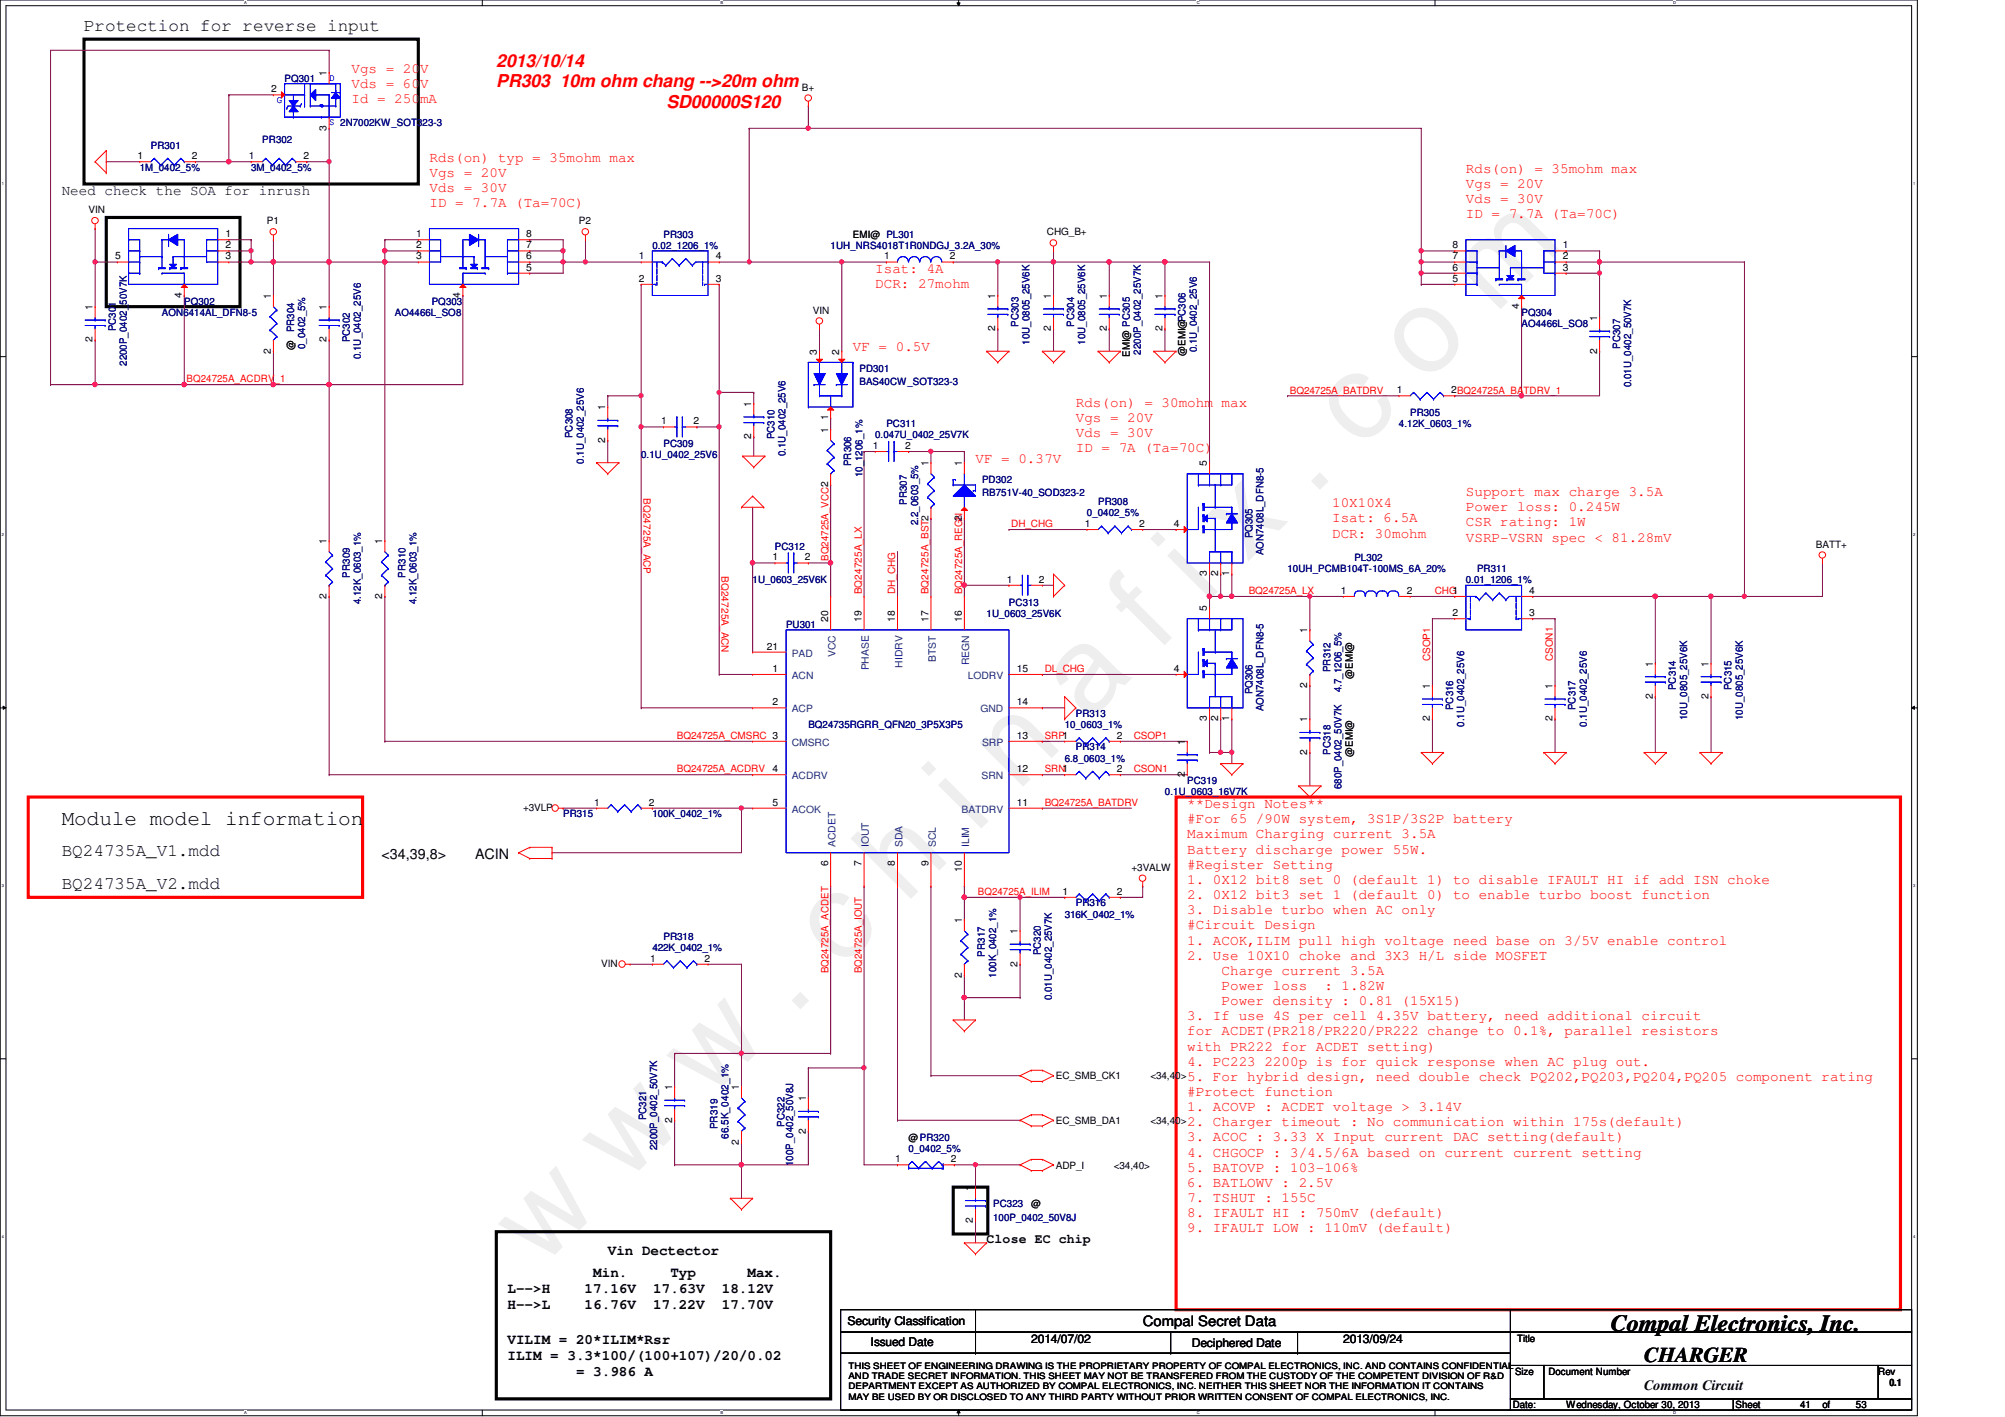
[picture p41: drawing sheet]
<svg xmlns="http://www.w3.org/2000/svg" width="297mm" height="210mm" viewBox="0 0 297 210" stroke-linecap="round" stroke-linejoin="round" font-family="sans-serif">
<defs><g id="words">
<text font-size="17.6" fill="#f0f" x="80.1" y="188" transform="rotate(-45 80.1 188)">w w w . c h i n a f i x . c o m</text>
<text font-size="3.4" x="238.6" y="197.1">Compal Electronics, Inc.</text>
<g font-size="3.1">
<text x="9.1" y="122.2">Module model information</text>
<text x="243.6" y="201.8">CHARGER</text>
</g>
<g font-size="2.6">
<text x="12.4" y="4.6">Protection for reverse input</text>
<text x="9.1" y="126.8">BQ24735A_V1.mdd</text>
<text x="9.1" y="131.7">BQ24735A_V2.mdd</text>
</g>
<g font-size="2.6" fill="#f00">
<text x="73.5" y="9.9">2013/10/14</text>
<text x="73.5" y="13">PR303 10m ohm chang --&gt;20m ohm</text>
<text x="98.7" y="16">SD00000S120</text>
</g>
<g font-size="2.1" fill="#f00">
<text x="52.1" y="10.8">Vgs = 20V</text>
<text x="52.1" y="13">Vds = 60V</text>
<text x="52.1" y="15.2">Id = 250mA</text>
<text x="63.6" y="24">Rds(on) typ = 35mohm max</text>
<text x="63.6" y="26.2">Vgs = 20V</text>
<text x="63.6" y="28.4">Vds = 30V</text>
<text x="217.2" y="25.6">Rds(on) = 35mohm max</text>
<text x="217.2" y="27.9">Vgs = 20V</text>
<text x="63.6" y="30.7">ID = 7.7A (Ta=70C)</text>
<text x="217.2" y="30.1">Vds = 30V</text>
<text x="217.2" y="32.3">ID = 7.7A (Ta=70C)</text>
<text x="129.7" y="40.5">Isat: 4A</text>
<text x="129.7" y="42.7">DCR: 27mohm</text>
<text x="126.4" y="52">VF = 0.5V</text>
<text x="159.4" y="60.3">Rds(on) = 30mohm max</text>
<text x="159.4" y="62.5">Vgs = 20V</text>
<text x="159.4" y="64.8">Vds = 30V</text>
<text x="144.5" y="68.5">VF = 0.37V</text>
<text x="159.4" y="67">ID = 7A (Ta=70C)</text>
<text x="197.4" y="75.1">10X10X4</text>
<text x="197.4" y="77.4">Isat: 6.5A</text>
<text x="217.2" y="73.5">Support max charge 3.5A</text>
<text x="217.2" y="75.7">Power loss: 0.245W</text>
<text x="217.2" y="78">CSR rating: 1W</text>
<text x="197.4" y="79.6">DCR: 30mohm</text>
<text x="217.2" y="80.2">VSRP-VSRN spec &lt; 81.28mV</text>
<text x="175.9" y="119.7">**Design Notes**</text>
<text x="175.9" y="122">#For 65 /90W system, 3S1P/3S2P battery</text>
<text x="175.9" y="124.2">Maximum Charging current 3.5A</text>
<text x="175.9" y="126.4">Battery discharge power 55W.</text>
<text x="175.9" y="128.7">#Register Setting</text>
<text x="175.9" y="130.9">1. 0X12 bit8 set 0 (default 1) to disable IFAULT HI if add ISN choke</text>
<text x="175.9" y="133.2">2. 0X12 bit3 set 1 (default 0) to enable turbo boost function</text>
<text x="175.9" y="135.4">3. Disable turbo when AC only</text>
<text x="175.9" y="137.7">#Circuit Design</text>
<text x="175.9" y="139.9">1. ACOK,ILIM pull high voltage need base on 3/5V enable control</text>
<text x="175.9" y="142.2">2. Use 10X10 choke and 3X3 H/L side MOSFET</text>
<text x="181" y="144.4">Charge current 3.5A</text>
<text x="181" y="146.6">Power loss</text>
<text x="181" y="148.9">Power density : 0.81 (15X15)</text>
<text x="196.2" y="146.6">: 1.82W</text>
<text x="175.9" y="151.1">3. If use 4S per cell 4.35V battery, need additional circuit</text>
<text x="175.9" y="153.4">for ACDET(PR218/PR220/PR222 change to 0.1%, parallel resistors</text>
<text x="175.9" y="155.6">with PR222 for ACDET setting)</text>
<text x="175.9" y="157.9">4. PC223 2200p is for quick response when AC plug out.</text>
<text x="175.9" y="160.1">5. For hybrid design, need double check PQ202,PQ203,PQ204,PQ205 component rating</text>
<text x="175.9" y="162.3">#Protect function</text>
<text x="175.9" y="164.6">1. ACOVP : ACDET voltage &gt; 3.14V</text>
<text x="175.9" y="166.8">2. Charger timeout : No communication within 175s(default)</text>
<text x="175.9" y="169.1">3. ACOC : 3.33 X Input current DAC setting(default)</text>
<text x="175.9" y="171.3">4. CHGOCP : 3/4.5/6A based on current current setting</text>
<text x="175.9" y="173.6">5. BATOVP : 103-106%</text>
<text x="175.9" y="175.8">6. BATLOWV : 2.5V</text>
<text x="175.9" y="178.1">7. TSHUT : 155C</text>
<text x="175.9" y="180.3">8. IFAULT HI : 750mV (default)</text>
<text x="175.9" y="182.5">9. IFAULT LOW : 110mV (default)</text>
</g>
<g font-size="2.1">
<text x="9.1" y="28.9">Need check the SOA for inrush</text>
<text x="56.5" y="127.3">&lt;34,39,8&gt;</text>
<text x="70.4" y="127.3">ACIN</text>
<text x="90" y="185.8">Vin Dectector</text>
<text x="75.2" y="191.5">L--&gt;H</text>
<text x="86.6" y="191.5">17.16V</text>
<text x="87.9" y="189.1">Min.</text>
<text x="96.8" y="191.5">17.63V</text>
<text x="99.3" y="189.1">Typ</text>
<text x="106.9" y="191.5">18.12V</text>
<text x="110.7" y="189.1">Max.</text>
<text x="75.2" y="193.9">H--&gt;L</text>
<text x="86.6" y="193.9">16.76V</text>
<text x="96.8" y="193.9">17.22V</text>
<text x="106.9" y="193.9">17.70V</text>
<text x="169.3" y="196.5">Compal Secret Data</text>
<text x="75.2" y="199.1">VILIM = 20*ILIM*Rsr</text>
<text x="75.2" y="201.4">ILIM = 3.3*100/(100+107)/20/0.02</text>
<text x="85.3" y="203.8">= 3.986 A</text>
<text x="243.6" y="205.9">Common Circuit</text>
</g>
<text font-size="1.9" x="146.2" y="184.1">Close EC chip</text>
<g font-size="1.8">
<text x="125.6" y="196.3">Security Classification</text>
<text x="129" y="199.4">Issued Date</text>
<text x="152.8" y="198.9">2014/07/02</text>
<text x="176.6" y="199.6">Deciphered Date</text>
<text x="199" y="198.9">2013/09/24</text>
</g>
<g font-size="1.5">
<text x="48.4" y="11.3" transform="rotate(-90 48.4 11.3)">1</text>
<text x="40.2" y="13.7">2</text>
<text x="118.8" y="13.4">B+</text>
<text x="20.4" y="23.6">1</text>
<text x="28.4" y="23.6">2</text>
<text x="36.9" y="23.6">1</text>
<text x="45" y="23.6">2</text>
<text x="48.4" y="19.3" transform="rotate(-90 48.4 19.3)">3</text>
<text x="13.1" y="31.6">VIN</text>
<text x="33.4" y="35.1">1</text>
<text x="39.5" y="33.2">P1</text>
<text x="61.6" y="35.1">1</text>
<text x="78" y="35.1">8</text>
<text x="85.8" y="33.2">P2</text>
<text x="126.4" y="35.2">EMI@ PL301</text>
<text x="155.1" y="34.9">CHG_B+</text>
<text x="17.1" y="38.4">5</text>
<text x="33.4" y="36.8">2</text>
<text x="33.4" y="38.4">3</text>
<text x="61.6" y="36.8">2</text>
<text x="61.6" y="38.4">3</text>
<text x="78" y="38.4">6</text>
<text x="78" y="40.1">5</text>
<text x="78" y="36.8">7</text>
<text x="94.7" y="38.4">1</text>
<text x="94.7" y="41.7">2</text>
<text x="106" y="41.7">3</text>
<text x="106" y="38.4">4</text>
<text x="131" y="38.4">1</text>
<text x="140.7" y="38.4">2</text>
<text x="215.2" y="40.1">6</text>
<text x="215.2" y="41.7">5</text>
<text x="215.2" y="38.4">7</text>
<text x="215.2" y="36.8">8</text>
<text x="231.5" y="36.8">1</text>
<text x="231.5" y="38.4">2</text>
<text x="231.5" y="40.1">3</text>
<text x="13.7" y="45.9" transform="rotate(-90 13.7 45.9)">1</text>
<text x="26.9" y="44.1" transform="rotate(-90 26.9 44.1)">4</text>
<text x="40.1" y="44.3" transform="rotate(-90 40.1 44.3)">1</text>
<text x="48.4" y="45.9" transform="rotate(-90 48.4 45.9)">1</text>
<text x="68.2" y="44.1" transform="rotate(-90 68.2 44.1)">4</text>
<text x="120.4" y="46.4">VIN</text>
<text x="147.4" y="44.3" transform="rotate(-90 147.4 44.3)">1</text>
<text x="155.7" y="44.3" transform="rotate(-90 155.7 44.3)">1</text>
<text x="164" y="44.3" transform="rotate(-90 164 44.3)">1</text>
<text x="172.2" y="44.3" transform="rotate(-90 172.2 44.3)">1</text>
<text x="225" y="45.8" transform="rotate(-90 225 45.8)">4</text>
<text x="236.6" y="47.6" transform="rotate(-90 236.6 47.6)">1</text>
<text x="13.7" y="50.7" transform="rotate(-90 13.7 50.7)">2</text>
<text x="40.1" y="52.4" transform="rotate(-90 40.1 52.4)">2</text>
<text x="43.6" y="51.9" transform="rotate(-90 43.6 51.9)">@</text>
<text x="48.4" y="50.7" transform="rotate(-90 48.4 50.7)">2</text>
<text x="121" y="52.5" transform="rotate(-90 121 52.5)">3</text>
<text x="124.3" y="52.5" transform="rotate(-90 124.3 52.5)">2</text>
<text x="147.4" y="49.1" transform="rotate(-90 147.4 49.1)">2</text>
<text x="155.7" y="49.1" transform="rotate(-90 155.7 49.1)">2</text>
<text x="164" y="49.1" transform="rotate(-90 164 49.1)">2</text>
<text x="167.4" y="52.9" transform="rotate(-90 167.4 52.9)">EMI@ PC305</text>
<text x="172.2" y="49.1" transform="rotate(-90 172.2 49.1)">2</text>
<text x="175.6" y="52.7" transform="rotate(-90 175.6 52.7)">@EMI@PC306</text>
<text x="236.6" y="52.4" transform="rotate(-90 236.6 52.4)">2</text>
<text x="206.9" y="58.3">1</text>
<text x="215" y="58.3">2BQ24725A_BATDRV_1</text>
<text x="89.7" y="65.6" transform="rotate(-90 89.7 65.6)">2</text>
<text x="89.7" y="60.8" transform="rotate(-90 89.7 60.8)">1</text>
<text x="98" y="62.9">1</text>
<text x="102.7" y="62.9">2</text>
<text x="111.3" y="65.1" transform="rotate(-90 111.3 65.1)">2</text>
<text x="111.3" y="60.3" transform="rotate(-90 111.3 60.3)">1</text>
<text x="122.7" y="64.1" transform="rotate(-90 122.7 64.1)">1</text>
<text x="122.7" y="62.3" transform="rotate(-90 122.7 62.3)">1</text>
<text x="129.3" y="66.5">1</text>
<text x="134.1" y="66.5">2</text>
<text x="137.5" y="69" transform="rotate(-90 137.5 69)">1</text>
<text x="142.5" y="69" transform="rotate(-90 142.5 69)">1</text>
<text x="178.8" y="69" transform="rotate(-90 178.8 69)">5</text>
<text x="142.5" y="77.1" transform="rotate(-90 142.5 77.1)">2</text>
<text x="48.4" y="80.6" transform="rotate(-90 48.4 80.6)">1</text>
<text x="56.6" y="80.6" transform="rotate(-90 56.6 80.6)">1</text>
<text x="114.5" y="83">1</text>
<text x="119.2" y="83">2</text>
<text x="160.7" y="78.1">1</text>
<text x="168.8" y="78.1">2</text>
<text x="173.9" y="78.1">4</text>
<text x="269" y="81.1">BATT+</text>
<text x="48.4" y="88.7" transform="rotate(-90 48.4 88.7)">2</text>
<text x="56.6" y="88.7" transform="rotate(-90 56.6 88.7)">2</text>
<text x="149.1" y="86.3">1</text>
<text x="153.9" y="86.3">2</text>
<text x="178.8" y="85.4" transform="rotate(-90 178.8 85.4)">3</text>
<text x="180.5" y="85.4" transform="rotate(-90 180.5 85.4)">2</text>
<text x="182.1" y="85.4" transform="rotate(-90 182.1 85.4)">1</text>
<text x="198.7" y="88">1</text>
<text x="208.4" y="88">2</text>
<text x="226.6" y="88">4</text>
<text x="122.7" y="92.2" transform="rotate(-90 122.7 92.2)">20</text>
<text x="127.6" y="92.2" transform="rotate(-90 127.6 92.2)">19</text>
<text x="132.6" y="92.2" transform="rotate(-90 132.6 92.2)">18</text>
<text x="137.5" y="92.2" transform="rotate(-90 137.5 92.2)">17</text>
<text x="142.5" y="92.2" transform="rotate(-90 142.5 92.2)">16</text>
<text x="178.8" y="90.5" transform="rotate(-90 178.8 90.5)">5</text>
<text x="193.7" y="93.8" transform="rotate(-90 193.7 93.8)">1</text>
<text x="215.2" y="91.3">2</text>
<text x="226.6" y="91.3">3</text>
<text x="113.6" y="96.2">21</text>
<text x="114.5" y="99.5">1</text>
<text x="150.6" y="99.5">15</text>
<text x="173.9" y="99.5">4</text>
<text x="193.7" y="101.9" transform="rotate(-90 193.7 101.9)">2</text>
<text x="200.4" y="100.6" transform="rotate(-90 200.4 100.6)">@EMI@</text>
<text x="244.9" y="98.8" transform="rotate(-90 244.9 98.8)">1</text>
<text x="253.1" y="98.8" transform="rotate(-90 253.1 98.8)">1</text>
<text x="114.5" y="104.5">2</text>
<text x="150.6" y="104.5">14</text>
<text x="178.8" y="106.8" transform="rotate(-90 178.8 106.8)">3</text>
<text x="180.5" y="106.8" transform="rotate(-90 180.5 106.8)">2</text>
<text x="182.1" y="106.8" transform="rotate(-90 182.1 106.8)">1</text>
<text x="193.7" y="107" transform="rotate(-90 193.7 107)">1</text>
<text x="211.8" y="106.8" transform="rotate(-90 211.8 106.8)">2</text>
<text x="211.8" y="102.1" transform="rotate(-90 211.8 102.1)">1</text>
<text x="230" y="106.8" transform="rotate(-90 230 106.8)">2</text>
<text x="230" y="102.1" transform="rotate(-90 230 102.1)">1</text>
<text x="244.9" y="103.5" transform="rotate(-90 244.9 103.5)">2</text>
<text x="253.1" y="103.5" transform="rotate(-90 253.1 103.5)">2</text>
<text x="150.6" y="109.4">13</text>
<text x="165.5" y="109.4">2</text>
<text x="175.5" y="110.3" transform="rotate(-90 175.5 110.3)">1</text>
<text x="193.7" y="111.8" transform="rotate(-90 193.7 111.8)">2</text>
<text x="200.4" y="112.1" transform="rotate(-90 200.4 112.1)">@EMI@</text>
<text x="88" y="119.3">1</text>
<text x="96.1" y="119.3">2</text>
<text x="114.5" y="114.4">4</text>
<text x="114.5" y="119.3">5</text>
<text x="150.6" y="119.3">11</text>
<text x="150.6" y="114.4">12</text>
<text x="165.5" y="114.4">2</text>
<text x="175.5" y="115.1" transform="rotate(-90 175.5 115.1)">2</text>
<text x="77.5" y="120.1">+3VLP</text>
<text x="122.7" y="128.3" transform="rotate(-90 122.7 128.3)">6</text>
<text x="127.6" y="128.3" transform="rotate(-90 127.6 128.3)">7</text>
<text x="132.6" y="128.3" transform="rotate(-90 132.6 128.3)">8</text>
<text x="137.5" y="128.3" transform="rotate(-90 137.5 128.3)">9</text>
<text x="142.5" y="129.2" transform="rotate(-90 142.5 129.2)">10</text>
<text x="167.6" y="129">+3VALW</text>
<text x="142.5" y="136.7" transform="rotate(-90 142.5 136.7)">1</text>
<text x="157.4" y="132.5">1</text>
<text x="165.5" y="132.5">2</text>
<text x="89.1" y="143.2">VIN</text>
<text x="96.3" y="142.5">1</text>
<text x="104.4" y="142.5">2</text>
<text x="150.7" y="143.2" transform="rotate(-90 150.7 143.2)">2</text>
<text x="150.7" y="138.4" transform="rotate(-90 150.7 138.4)">1</text>
<text x="142.5" y="144.8" transform="rotate(-90 142.5 144.8)">2</text>
<text x="99.6" y="161.5" transform="rotate(-90 99.6 161.5)">1</text>
<text x="109.5" y="161.5" transform="rotate(-90 109.5 161.5)">1</text>
<text x="156.4" y="159.9">EC_SMB_CK1</text>
<text x="170.4" y="159.9">&lt;34,40&gt;</text>
<text x="99.6" y="166.3" transform="rotate(-90 99.6 166.3)">2</text>
<text x="119.4" y="167.9" transform="rotate(-90 119.4 167.9)">2</text>
<text x="119.4" y="163.2" transform="rotate(-90 119.4 163.2)">1</text>
<text x="156.4" y="166.5">EC_SMB_DA1</text>
<text x="170.4" y="166.5">&lt;34,40&gt;</text>
<text x="109.5" y="169.6" transform="rotate(-90 109.5 169.6)">2</text>
<text x="132.6" y="172.2">1</text>
<text x="134.6" y="169">@PR320</text>
<text x="140.9" y="172.2">2</text>
<text x="156.4" y="173.1">ADP_I</text>
<text x="165" y="173.1">&lt;34,40&gt;</text>
<text x="144.1" y="176.4" transform="rotate(-90 144.1 176.4)">1</text>
<text x="152.8" y="178.9">@</text>
<text x="144.1" y="181.1" transform="rotate(-90 144.1 181.1)">2</text>
<text x="224.4" y="203.6">Size</text>
<text x="224.7" y="198.8">Title</text>
<text x="229.4" y="203.6">Document Number</text>
<text x="278.3" y="203.6">Rev</text>
<text x="224.1" y="208.6">Date:</text>
<text x="232" y="208.6">Wednesday, October 30, 2013</text>
<text x="257.1" y="208.6">Sheet</text>
<text x="266.7" y="208.6">41</text>
<text x="270" y="208.6">of</text>
<text x="275" y="208.6">53</text>
<text x="279.9" y="205.3">0.1</text>
</g>
<g font-size="1.5" fill="#00f">
<text x="48.8" y="12">D</text>
<text x="41" y="15.3">G</text>
<text x="48.8" y="18.6">S 2N7002KW_SOT323-3</text>
</g>
<g font-size="1.5" fill="#000080">
<text x="42.2" y="12.1">PQ301</text>
<text x="22.3" y="22">PR301</text>
<text x="38.9" y="21.2">PR302</text>
<text x="20.7" y="25.3">1M_0402_5%</text>
<text x="37.2" y="25.3">3M_0402_5%</text>
<text x="98.3" y="35.2">PR303</text>
<text x="96.6" y="36.9">0.02_1206_1%</text>
<text x="123.1" y="36.9">1UH_NRS4018T1R0NDGJ_3.2A_30%</text>
<text x="24" y="46.8">AON6414AL_DFN8-5</text>
<text x="27.3" y="45.1">PQ302</text>
<text x="58.5" y="46.8">AO4466L_SO8</text>
<text x="64" y="45.1">PQ303</text>
<text x="225.4" y="46.8">PQ304</text>
<text x="17.1" y="49.1" transform="rotate(-90 17.1 49.1)">PC301</text>
<text x="43.6" y="49.2" transform="rotate(-90 43.6 49.2)">PR304</text>
<text x="45.2" y="51.7" transform="rotate(-90 45.2 51.7)">0_0402_5%</text>
<text x="51.8" y="50.7" transform="rotate(-90 51.8 50.7)">PC302</text>
<text x="53.5" y="53.2" transform="rotate(-90 53.5 53.2)">0.1U_0402_25V6</text>
<text x="150.9" y="48.4" transform="rotate(-90 150.9 48.4)">PC303</text>
<text x="152.5" y="51.1" transform="rotate(-90 152.5 51.1)">10U_0805_25V6K</text>
<text x="159.1" y="48.4" transform="rotate(-90 159.1 48.4)">PC304</text>
<text x="160.8" y="51.1" transform="rotate(-90 160.8 51.1)">10U_0805_25V6K</text>
<text x="169" y="52.5" transform="rotate(-90 169 52.5)">2200P_0402_25V7K</text>
<text x="177.3" y="52.2" transform="rotate(-90 177.3 52.2)">0.1U_0402_25V6</text>
<text x="225.4" y="48.4">AO4466L_SO8</text>
<text x="240" y="51.7" transform="rotate(-90 240 51.7)">PC307</text>
<text x="18.8" y="54.2" transform="rotate(-90 18.8 54.2)">2200P_0402_50V7K</text>
<text x="127.3" y="55">PD301</text>
<text x="127.3" y="57">BAS40CW_SOT323-3</text>
<text x="241.7" y="57.3" transform="rotate(-90 241.7 57.3)">0.01U_0402_50V7K</text>
<text x="84.8" y="64.9" transform="rotate(-90 84.8 64.9)">PC308</text>
<text x="114.7" y="65.1" transform="rotate(-90 114.7 65.1)">PC310</text>
<text x="129.7" y="64.9">0.047U_0402_25V7K</text>
<text x="131.3" y="63.3">PC311</text>
<text x="207.3" y="63.3">4.12K_0603_1%</text>
<text x="208.9" y="61.6">PR305</text>
<text x="86.5" y="68.7" transform="rotate(-90 86.5 68.7)">0.1U_0402_25V6</text>
<text x="95" y="67.9">0.1U_0402_25V6</text>
<text x="98.3" y="66.3">PC309</text>
<text x="116.4" y="67.6" transform="rotate(-90 116.4 67.6)">0.1U_0402_25V6</text>
<text x="126.1" y="69" transform="rotate(-90 126.1 69)">PR306</text>
<text x="127.8" y="70.7" transform="rotate(-90 127.8 70.7)">10_1206_1%</text>
<text x="145.5" y="71.5">PD302</text>
<text x="134.4" y="74.8" transform="rotate(-90 134.4 74.8)">PR307</text>
<text x="136" y="77.8" transform="rotate(-90 136 77.8)">2.2_0603_5%</text>
<text x="145.5" y="73.5">RB751V-40_SOD323-2</text>
<text x="161" y="76.5">0_0402_5%</text>
<text x="162.7" y="74.8">PR308</text>
<text x="114.8" y="81.4">PC312</text>
<text x="185.5" y="79.8" transform="rotate(-90 185.5 79.8)">PQ305</text>
<text x="187.2" y="82.3" transform="rotate(-90 187.2 82.3)">AON7408L_DFN8-5</text>
<text x="200.7" y="83.1">PL302</text>
<text x="51.8" y="85.6" transform="rotate(-90 51.8 85.6)">PR309</text>
<text x="53.5" y="89.5" transform="rotate(-90 53.5 89.5)">4.12K_0603_1%</text>
<text x="60.1" y="85.6" transform="rotate(-90 60.1 85.6)">PR310</text>
<text x="61.7" y="89.5" transform="rotate(-90 61.7 89.5)">4.12K_0603_1%</text>
<text x="111.5" y="86.4">1U_0603_25V6K</text>
<text x="149.5" y="89.7">PC313</text>
<text x="190.8" y="84.8">10UH_PCMB104T-100MS_6A_20%</text>
<text x="217.2" y="86.4">0.01_1206_1%</text>
<text x="218.8" y="84.8">PR311</text>
<text x="116.5" y="93">PU301</text>
<text x="146.2" y="91.4">1U_0603_25V6K</text>
<text x="197.1" y="99.6" transform="rotate(-90 197.1 99.6)">PR312</text>
<text x="119.8" y="107.9">BQ24735RGRR_QFN20_3P5X3P5</text>
<text x="157.7" y="107.9">10_0603_1%</text>
<text x="159.4" y="106.2">PR313</text>
<text x="185.5" y="102.9" transform="rotate(-90 185.5 102.9)">PQ306</text>
<text x="187.2" y="105.4" transform="rotate(-90 187.2 105.4)">AON7408L_DFN8-5</text>
<text x="198.8" y="102.5" transform="rotate(-90 198.8 102.5)">4.7_1206_5%</text>
<text x="215.3" y="105.2" transform="rotate(-90 215.3 105.2)">PC316</text>
<text x="216.9" y="107.7" transform="rotate(-90 216.9 107.7)">0.1U_0402_25V6</text>
<text x="233.4" y="105.2" transform="rotate(-90 233.4 105.2)">PC317</text>
<text x="235.1" y="107.7" transform="rotate(-90 235.1 107.7)">0.1U_0402_25V6</text>
<text x="248.3" y="102.2" transform="rotate(-90 248.3 102.2)">PC314</text>
<text x="249.9" y="106.7" transform="rotate(-90 249.9 106.7)">10U_0805_25V6K</text>
<text x="256.5" y="102.2" transform="rotate(-90 256.5 102.2)">PC315</text>
<text x="258.2" y="106.7" transform="rotate(-90 258.2 106.7)">10U_0805_25V6K</text>
<text x="157.7" y="112.8">6.8_0603_1%</text>
<text x="159.4" y="111.2">PR314</text>
<text x="197.1" y="111.8" transform="rotate(-90 197.1 111.8)">PC318</text>
<text x="172.6" y="117.8">0.1U_0603_16V7K</text>
<text x="175.9" y="116.1">PC319</text>
<text x="198.8" y="116.9" transform="rotate(-90 198.8 116.9)">680P_0402_50V7K</text>
<text x="83.4" y="121.1">PR315</text>
<text x="96.6" y="121.1">100K_0402_1%</text>
<text x="157.7" y="135.9">316K_0402_1%</text>
<text x="159.4" y="134.3">PR316</text>
<text x="96.6" y="140.9">422K_0402_1%</text>
<text x="98.3" y="139.2">PR318</text>
<text x="145.9" y="141.7" transform="rotate(-90 145.9 141.7)">PR317</text>
<text x="154.2" y="141.5" transform="rotate(-90 154.2 141.5)">PC320</text>
<text x="147.6" y="144.8" transform="rotate(-90 147.6 144.8)">100K_0402_1%</text>
<text x="155.8" y="148.1" transform="rotate(-90 155.8 148.1)">0.01U_0402_25V7K</text>
<text x="95.7" y="165.9" transform="rotate(-90 95.7 165.9)">PC321</text>
<text x="106.3" y="167.3" transform="rotate(-90 106.3 167.3)">PR319</text>
<text x="116.2" y="166.9" transform="rotate(-90 116.2 166.9)">PC322</text>
<text x="97.4" y="170.4" transform="rotate(-90 97.4 170.4)">2200P_0402_50V7K</text>
<text x="107.9" y="168.7" transform="rotate(-90 107.9 168.7)">66.5K_0402_1%</text>
<text x="117.5" y="172.7" transform="rotate(-90 117.5 172.7)">100P_0402_50V8J</text>
<text x="134.6" y="170.6">0_0402_5%</text>
<text x="147.1" y="178.9">PC323</text>
<text x="147.1" y="180.8">100P_0402_50V8J</text>
</g>
<g font-size="1.5" fill="#f00">
<text x="27.6" y="56.6">BQ24725A_ACDRV_1</text>
<text x="191.1" y="58.3">BQ24725A_BATDRV</text>
<text x="95.3" y="73.8" transform="rotate(90 95.3 73.8)">BQ24725A_ACP</text>
<text x="122.7" y="83.1" transform="rotate(-90 122.7 83.1)">BQ24725A_VCC2</text>
<text x="149.8" y="78.1">DH_CHG</text>
<text x="106.9" y="85.4" transform="rotate(90 106.9 85.4)">BQ24725A_ACN</text>
<text x="127.7" y="88" transform="rotate(-90 127.7 88)">BQ24725A_LX</text>
<text x="132.6" y="88" transform="rotate(-90 132.6 88)">DH_CHG</text>
<text x="137.6" y="88" transform="rotate(-90 137.6 88)">BQ24725A_BST2</text>
<text x="142.5" y="88" transform="rotate(-90 142.5 88)">BQ24725A_REGN</text>
<text x="185" y="88">BQ24725A_LX</text>
<text x="212.6" y="88">CHG1</text>
<text x="154.8" y="99.6">DL_CHG</text>
<text x="211.9" y="97.9" transform="rotate(-90 211.9 97.9)">CSOP1</text>
<text x="230" y="97.9" transform="rotate(-90 230 97.9)">CSON1</text>
<text x="100.3" y="109.5">BQ24725A_CMSRC 3</text>
<text x="154.8" y="109.5">SRP1</text>
<text x="168" y="109.5">CSOP1</text>
<text x="100.3" y="114.4">BQ24725A_ACDRV</text>
<text x="154.8" y="119.4">BQ24725A_BATDRV</text>
<text x="154.8" y="114.4">SRN1</text>
<text x="168" y="114.4">CSON1</text>
<text x="144.9" y="132.6">BQ24725A_ILIM</text>
<text x="122.7" y="144.1" transform="rotate(-90 122.7 144.1)">BQ24725A_ACDET</text>
<text x="127.7" y="144.1" transform="rotate(-90 127.7 144.1)">BQ24725A_IOUT</text>
</g>
<g font-size="1.5" fill="#004080">
<text x="117.3" y="100.6">ACN</text>
<text x="117.3" y="97.3">PAD</text>
<text x="123.8" y="97.4" transform="rotate(-90 123.8 97.4)">VCC</text>
<text x="128.7" y="99.3" transform="rotate(-90 128.7 99.3)">PHASE</text>
<text x="133.7" y="98.9" transform="rotate(-90 133.7 98.9)">HIDRV</text>
<text x="138.6" y="98" transform="rotate(-90 138.6 98)">BTST</text>
<text x="143.4" y="100.6">LODRV</text>
<text x="143.6" y="98.6" transform="rotate(-90 143.6 98.6)">REGN</text>
<text x="117.3" y="105.5">ACP</text>
<text x="145.2" y="105.5">GND</text>
<text x="117.3" y="110.5">CMSRC</text>
<text x="145.5" y="110.5">SRP</text>
<text x="117.3" y="115.4">ACDRV</text>
<text x="145.4" y="115.4">SRN</text>
<text x="117.3" y="120.4">ACOK</text>
<text x="123.8" y="125.5" transform="rotate(-90 123.8 125.5)">ACDET</text>
<text x="128.7" y="125.5" transform="rotate(-90 128.7 125.5)">IOUT</text>
<text x="133.7" y="125.5" transform="rotate(-90 133.7 125.5)">SDA</text>
<text x="138.6" y="125.5" transform="rotate(-90 138.6 125.5)">SCL</text>
<text x="142.4" y="120.4">BATDRV</text>
<text x="143.6" y="125.5" transform="rotate(-90 143.6 125.5)">ILIM</text>
</g>
<g font-size="1.3">
<text x="125.7" y="202.8">THIS SHEET OF ENGINEERING DRAWING IS THE PROPRIETARY PROPERTY OF COMPAL ELECTRONICS, INC. AND CONTAINS CONFIDENTIAL</text>
<text x="125.7" y="207.3">MAY BE USED BY OR DISCLOSED TO ANY THIRD PARTY WITHOUT PRIOR WRITTEN CONSENT OF COMPAL ELECTRONICS, INC.</text>
<text x="125.7" y="205.8">DEPARTMENT EXCEPT AS AUTHORIZED BY COMPAL ELECTRONICS, INC. NEITHER THIS SHEET NOR THE INFORMATION IT CONTAINS</text>
<text x="125.7" y="204.3">AND TRADE SECRET INFORMATION. THIS SHEET MAY NOT BE TRANSFERED FROM THE CUSTODY OF THE COMPETENT DIVISION OF R&amp;D</text>
</g>
<g font-size=".6">
<text x="36.1" y=".6">A</text>
<text x="106.7" y=".6">B</text>
<text x="177.3" y=".6">C</text>
<text x="247.9" y=".6">D</text>
<text x=".3" y="27.4">1</text>
<text x="283.4" y="27.4">1</text>
<text x=".3" y="79.4">2</text>
<text x="283.4" y="79.4">2</text>
<text x=".3" y="131.4">3</text>
<text x="283.4" y="131.4">3</text>
<text x=".3" y="183.4">4</text>
<text x="283.4" y="183.4">4</text>
<text x="36.1" y="209.5">A</text>
<text x="106.7" y="209.5">B</text>
<text x="177.3" y="209.5">C</text>
<text x="247.9" y="209.5">D</text>
</g>
</g></defs>
<path d="M0 0h284.1v209.7h-284.1zM.9 .8h282.3v208.1h-282.3z" fill="none" stroke="#000" stroke-width=".15"/>
<g fill="#fff">
<path d="M36.1 .1h.4v.7h-.4z"/>
<path d="M36.1 209h.4v.6h-.4z"/>
</g>
<path d="M71.5 0v.8M71.5 208.9v.8" fill="none" stroke="#000" stroke-width=".15"/>
<g fill="#fff">
<path d="M106.7 .1h.4v.7h-.4z"/>
<path d="M106.7 209h.4v.6h-.4z"/>
</g>
<path d="M141.8 .4h.4l-.2 .4zM142 0v.8M142 208.9l.2 .4h-.4zM142 208.9v.8" fill="none" stroke="#000" stroke-width=".15"/>
<path d="M141.8 .4h.4l-.2 .4zM142 208.9l.2 .4h-.4z" fill="#000"/>
<g fill="#fff">
<path d="M177.3 .1h.4v.7h-.4z"/>
<path d="M177.3 209h.4v.6h-.4z"/>
</g>
<path d="M212.6 0v.8M212.6 208.9v.8" fill="none" stroke="#000" stroke-width=".15"/>
<g fill="#fff">
<path d="M247.9 .1h.3v.7h-.3z"/>
<path d="M247.9 209h.3v.6h-.3z"/>
<path d="M.3 26.8h.2v.7h-.2z"/>
<path d="M283.4 26.8h.3v.7h-.3z"/>
<path d="M.3 78.8h.2v.7h-.2z"/>
<path d="M283.4 78.8h.3v.7h-.3z"/>
</g>
<path d="M0 52.8h.9M283.2 52.8h.9" fill="none" stroke="#000" stroke-width=".15"/>
<g fill="#fff">
<path d="M.3 130.9h.2v.6h-.2z"/>
<path d="M283.4 130.9h.3v.6h-.3z"/>
</g>
<path d="M0 104.9h.9M.5 104.6l.4 .3-.4 .2zM283.2 104.9l.4-.3v.5zM283.2 104.9h.9" fill="none" stroke="#000" stroke-width=".15"/>
<path d="M.5 104.6l.4 .3-.4 .2zM283.2 104.9l.4-.3v.5z" fill="#000"/>
<g fill="#fff">
<path d="M.3 182.8h.2v.7h-.2z"/>
<path d="M283.4 182.8h.3v.7h-.3z"/>
</g>
<path d="M0 156.8h.9M283.2 156.8h.9" fill="none" stroke="#000" stroke-width=".15"/>
<path d="M12.4 5.8h49.6v21.5h-49.6zM15.7 32.2h19.9v13.2h-19.9zM73.5 182.5h49.6v24.7h-49.6z" fill="none" stroke="#000" stroke-width=".47"/>
<path d="M4.2 118.1h49.5v14.8h-49.5zM174.2 118.1h107.4v75.9h-107.4z" fill="none" stroke="#f00" stroke-width=".47"/>
<path d="M227.1 88.3h18.1" fill="none" stroke="#800040" stroke-width=".15"/>
<circle cx="245.2" cy="88.3" r=".32" fill="#f0f"/>
<circle cx="245.2" cy="88.3" r=".32" fill="none" stroke="#f0f" stroke-width=".15"/>
<path d="M179.2 38.8v29.7M245.2 88.3h.1M245.2 88.3v10M253.5 88.3h.1M253.5 88.3v10M258.4 88.3h.1M258.4 88.3h11.6" fill="none" stroke="#800040" stroke-width=".15"/>
<circle cx="245.2" cy="88.3" r=".32" fill="#f0f"/>
<circle cx="245.2" cy="88.3" r=".32" fill="none" stroke="#f0f" stroke-width=".15"/>
<path d="M245.2 88.3h.1M245.2 88.3h8.3" fill="none" stroke="#800040" stroke-width=".15"/>
<circle cx="253.5" cy="88.3" r=".32" fill="#f0f"/>
<circle cx="253.5" cy="88.3" r=".32" fill="none" stroke="#f0f" stroke-width=".15"/>
<circle cx="245.2" cy="88.3" r=".32" fill="#f0f"/>
<circle cx="245.2" cy="88.3" r=".32" fill="none" stroke="#f0f" stroke-width=".15"/>
<circle cx="237" cy="40.4" r=".32" fill="#f0f"/>
<circle cx="237" cy="40.4" r=".32" fill="none" stroke="#f0f" stroke-width=".15"/>
<circle cx="237" cy="38.8" r=".32" fill="#f0f"/>
<circle cx="237" cy="38.8" r=".32" fill="none" stroke="#f0f" stroke-width=".15"/>
<g fill="none" stroke="#800040" stroke-width=".15">
<path d="M15.7 24h.1M15.7 24h5M48.8 57h.1M48.8 57h19.8M95 63.2v41.7M106.5 63.2v36.7M48.8 88.3h.1M48.8 88.3v26.5M57 88.3h.1M57 88.3v21.5M270 83.4h.1M270 83.4v4.9"/>
<path d="M48.8 114.8h.1M48.8 114.8h62.7M57 109.8h.1M57 109.8h54.5M245.2 103.2h.1M245.2 103.2v8.3M253.5 103.2h.1M253.5 103.2v8.3M133 131.3v34.6"/>
</g>
<circle cx="48.7" cy="57" r=".32" fill="#f0f"/>
<circle cx="48.7" cy="57" r=".32" fill="none" stroke="#f0f" stroke-width=".15"/>
<path d="M48.8 50.4h.1M48.8 50.4v6.6" fill="none" stroke="#800040" stroke-width=".15"/>
<circle cx="48.7" cy="57" r=".32" fill="#f0f"/>
<circle cx="48.7" cy="57" r=".32" fill="none" stroke="#f0f" stroke-width=".15"/>
<path d="M48.8 57h.1M48.8 57v23.1" fill="none" stroke="#800040" stroke-width=".15"/>
<circle cx="48.7" cy="57" r=".32" fill="#f0f"/>
<circle cx="48.7" cy="57" r=".32" fill="none" stroke="#f0f" stroke-width=".15"/>
<path d="M40.5 57h.1M40.5 57h8.3" fill="none" stroke="#800040" stroke-width=".15"/>
<circle cx="48.7" cy="57" r=".32" fill="#f0f"/>
<circle cx="48.7" cy="57" r=".32" fill="none" stroke="#f0f" stroke-width=".15"/>
<circle cx="40.5" cy="57" r=".32" fill="#f0f"/>
<circle cx="40.5" cy="57" r=".32" fill="none" stroke="#f0f" stroke-width=".15"/>
<path d="M40.5 52h.1M40.5 52v5" fill="none" stroke="#800040" stroke-width=".15"/>
<circle cx="40.5" cy="57" r=".32" fill="#f0f"/>
<circle cx="40.5" cy="57" r=".32" fill="none" stroke="#f0f" stroke-width=".15"/>
<path d="M14.1 50.4h.1M14.1 57h.1M14.1 50.4v6.6M14.1 57h13.2" fill="none" stroke="#800040" stroke-width=".15"/>
<circle cx="27.3" cy="57" r=".32" fill="#f0f"/>
<circle cx="27.3" cy="57" r=".32" fill="none" stroke="#f0f" stroke-width=".15"/>
<circle cx="14.1" cy="57" r=".32" fill="#f0f"/>
<circle cx="14.1" cy="57" r=".32" fill="none" stroke="#f0f" stroke-width=".15"/>
<path d="M27.3 43.8h.1M27.3 43.8v13.2" fill="none" stroke="#800040" stroke-width=".15"/>
<circle cx="27.3" cy="57" r=".32" fill="#f0f"/>
<circle cx="27.3" cy="57" r=".32" fill="none" stroke="#f0f" stroke-width=".15"/>
<path d="M27.3 57h.1M27.3 57h13.2" fill="none" stroke="#800040" stroke-width=".15"/>
<circle cx="40.5" cy="57" r=".32" fill="#f0f"/>
<circle cx="40.5" cy="57" r=".32" fill="none" stroke="#f0f" stroke-width=".15"/>
<circle cx="27.3" cy="57" r=".32" fill="#f0f"/>
<circle cx="27.3" cy="57" r=".32" fill="none" stroke="#f0f" stroke-width=".15"/>
<path d="M7.5 57h.1M7.5 57h6.6" fill="none" stroke="#800040" stroke-width=".15"/>
<circle cx="14.1" cy="57" r=".32" fill="#f0f"/>
<circle cx="14.1" cy="57" r=".32" fill="none" stroke="#f0f" stroke-width=".15"/>
<path d="M7.5 7.5h.1M7.5 7.5h41.3M33.9 24h.1M33.9 24h3.3" fill="none" stroke="#800040" stroke-width=".15"/>
<circle cx="33.9" cy="23.9" r=".32" fill="#f0f"/>
<circle cx="33.9" cy="23.9" r=".32" fill="none" stroke="#f0f" stroke-width=".15"/>
<path d="M33.9 14.1h.1M33.9 14.1v9.9" fill="none" stroke="#800040" stroke-width=".15"/>
<circle cx="33.9" cy="23.9" r=".32" fill="#f0f"/>
<circle cx="33.9" cy="23.9" r=".32" fill="none" stroke="#f0f" stroke-width=".15"/>
<path d="M33.9 14.1h.1M33.9 14.1h6.6M29 24h.1M29 24h4.9" fill="none" stroke="#800040" stroke-width=".15"/>
<circle cx="33.9" cy="23.9" r=".32" fill="#f0f"/>
<circle cx="33.9" cy="23.9" r=".32" fill="none" stroke="#f0f" stroke-width=".15"/>
<path d="M57 38.8h.1M57 38.8v41.3" fill="none" stroke="#800040" stroke-width=".15"/>
<circle cx="57" cy="38.8" r=".32" fill="#f0f"/>
<circle cx="57" cy="38.8" r=".32" fill="none" stroke="#f0f" stroke-width=".15"/>
<path d="M57 38.8h.1M57 35.5h.1M57 38.8h5M57 35.5h5M57 35.5v1.7" fill="none" stroke="#800040" stroke-width=".15"/>
<circle cx="57" cy="37.1" r=".32" fill="#f0f"/>
<circle cx="57" cy="37.1" r=".32" fill="none" stroke="#f0f" stroke-width=".15"/>
<path d="M48.8 38.8h.1M48.8 38.8v6.6M57 37.2h.1M57 37.2h5" fill="none" stroke="#800040" stroke-width=".15"/>
<circle cx="48.7" cy="38.8" r=".32" fill="#f0f"/>
<circle cx="48.7" cy="38.8" r=".32" fill="none" stroke="#f0f" stroke-width=".15"/>
<path d="M40.5 38.8h.1M40.5 38.8h8.3" fill="none" stroke="#800040" stroke-width=".15"/>
<circle cx="48.7" cy="38.8" r=".32" fill="#f0f"/>
<circle cx="48.7" cy="38.8" r=".32" fill="none" stroke="#f0f" stroke-width=".15"/>
<circle cx="40.5" cy="38.8" r=".32" fill="#f0f"/>
<circle cx="40.5" cy="38.8" r=".32" fill="none" stroke="#f0f" stroke-width=".15"/>
<path d="M37.2 37.2h.1M37.2 37.2v1.6M40.5 38.8h.1M40.5 38.8v5M48.8 38.8h.1M48.8 38.8h8.2" fill="none" stroke="#800040" stroke-width=".15"/>
<circle cx="57" cy="38.8" r=".32" fill="#f0f"/>
<circle cx="57" cy="38.8" r=".32" fill="none" stroke="#f0f" stroke-width=".15"/>
<circle cx="48.7" cy="38.8" r=".32" fill="#f0f"/>
<circle cx="48.7" cy="38.8" r=".32" fill="none" stroke="#f0f" stroke-width=".15"/>
<path d="M48.8 24h.1M48.8 24v14.8" fill="none" stroke="#800040" stroke-width=".15"/>
<circle cx="48.7" cy="38.8" r=".32" fill="#f0f"/>
<circle cx="48.7" cy="38.8" r=".32" fill="none" stroke="#f0f" stroke-width=".15"/>
<circle cx="48.7" cy="23.9" r=".32" fill="#f0f"/>
<circle cx="48.7" cy="23.9" r=".32" fill="none" stroke="#f0f" stroke-width=".15"/>
<path d="M45.5 24h.1M45.5 24h3.3M57 37.2h.1M57 37.2v1.6" fill="none" stroke="#800040" stroke-width=".15"/>
<circle cx="57" cy="38.8" r=".32" fill="#f0f"/>
<circle cx="57" cy="38.8" r=".32" fill="none" stroke="#f0f" stroke-width=".15"/>
<circle cx="57" cy="37.1" r=".32" fill="#f0f"/>
<circle cx="57" cy="37.1" r=".32" fill="none" stroke="#f0f" stroke-width=".15"/>
<path d="M37.2 38.8h.1M37.2 38.8h3.3" fill="none" stroke="#800040" stroke-width=".15"/>
<circle cx="40.5" cy="38.8" r=".32" fill="#f0f"/>
<circle cx="40.5" cy="38.8" r=".32" fill="none" stroke="#f0f" stroke-width=".15"/>
<path d="M40.5 35.5h.1M40.5 35.5v3.3" fill="none" stroke="#800040" stroke-width=".15"/>
<circle cx="40.5" cy="38.8" r=".32" fill="#f0f"/>
<circle cx="40.5" cy="38.8" r=".32" fill="none" stroke="#f0f" stroke-width=".15"/>
<path d="M237 38.8h21.4M258.4 38.8h.1" fill="none" stroke="#800040" stroke-width=".15"/>
<circle cx="237" cy="38.8" r=".32" fill="#f0f"/>
<circle cx="237" cy="38.8" r=".32" fill="none" stroke="#f0f" stroke-width=".15"/>
<path d="M258.4 38.8h.1M258.4 38.8v49.5" fill="none" stroke="#800040" stroke-width=".15"/>
<circle cx="258.4" cy="88.3" r=".32" fill="#f0f"/>
<circle cx="258.4" cy="88.3" r=".32" fill="none" stroke="#f0f" stroke-width=".15"/>
<path d="M7.5 7.5h.1M7.5 7.5v49.5M253.5 88.3h.1M253.5 88.3h4.9" fill="none" stroke="#800040" stroke-width=".15"/>
<circle cx="253.5" cy="88.3" r=".32" fill="#f0f"/>
<circle cx="253.5" cy="88.3" r=".32" fill="none" stroke="#f0f" stroke-width=".15"/>
<path d="M48.8 7.5h.1M48.8 19h.1M48.8 7.5v3.3M48.8 19v5M111 19h.1M111 19v19.8M119.8 19h.1M119.8 19h90.8" fill="none" stroke="#800040" stroke-width=".15"/>
<circle cx="119.7" cy="19" r=".32" fill="#f0f"/>
<circle cx="119.7" cy="19" r=".32" fill="none" stroke="#f0f" stroke-width=".15"/>
<path d="M119.8 15.7h.1M119.8 15.7v3.3" fill="none" stroke="#800040" stroke-width=".15"/>
<circle cx="237" cy="38.8" r=".32" fill="#f0f"/>
<circle cx="237" cy="38.8" r=".32" fill="none" stroke="#f0f" stroke-width=".15"/>
<path d="M210.6 19v18.2M14.1 38.8h.1M14.1 38.8v6.6" fill="none" stroke="#800040" stroke-width=".15"/>
<circle cx="14.1" cy="38.8" r=".32" fill="#f0f"/>
<circle cx="14.1" cy="38.8" r=".32" fill="none" stroke="#f0f" stroke-width=".15"/>
<path d="M111 19h.1M111 19h8.8M33.9 35.5h3.3M33.9 37.2h3.3M37.2 35.5h.1M37.2 37.2h.1" fill="none" stroke="#800040" stroke-width=".15"/>
<circle cx="37.2" cy="37.1" r=".32" fill="#f0f"/>
<circle cx="37.2" cy="37.1" r=".32" fill="none" stroke="#f0f" stroke-width=".15"/>
<path d="M33.9 38.8h3.3M37.2 35.5h.1M37.2 38.8h.1M37.2 35.5v1.7" fill="none" stroke="#800040" stroke-width=".15"/>
<circle cx="37.2" cy="38.8" r=".32" fill="#f0f"/>
<circle cx="37.2" cy="38.8" r=".32" fill="none" stroke="#f0f" stroke-width=".15"/>
<path d="M14.1 38.8h.1M14.1 33.9h.1M14.1 38.8h3.3M14.1 33.9v4.9" fill="none" stroke="#800040" stroke-width=".15"/>
<g fill="none" stroke="#f00" stroke-width=".15">
<path d="M119.8 15.7h.1M119.8 15v.7M14.1 24h.1M14.1 33.9h.1M14.1 24l1.6 1.6M14.1 33.2v.7M15.7 25.6h.1M15.7 22.3h.1M15.7 22.3v3.3M15.7 22.3l-1.6 1.7M40.5 35.5h.1M40.5 34.8v.7"/>
<path d="M48.8 80.1h.1M48.8 88.3h.1M48.8 80.1v1.6M48.8 86.7v1.6M270 83.4h.1M270 82.7v.7M243.6 111.5h.1M243.6 111.5h3.3M243.6 111.5l1.6 1.6M245.2 113.1h.1M246.9 111.5h.1M246.9 111.5l-1.7 1.6"/>
<path d="M251.8 111.5h.1M251.8 111.5h3.3M251.8 111.5l1.7 1.6M253.5 113.1h.1M255.1 111.5h.1M255.1 111.5l-1.6 1.6"/>
<circle cx="119.7" cy="14.5" r=".48"/>
<circle cx="14.1" cy="32.7" r=".48"/>
<circle cx="40.5" cy="34.3" r=".48"/>
<circle cx="270" cy="82.2" r=".48"/>
</g>
<g fill="none" stroke="#000" stroke-width=".15">
<path d="M124.5 194h99.3v3.3h-99.3zM124.5 197.3h99.3v3.1h-99.3zM144.5 197.3h.1M144.5 194v6.4M173.4 197.3v3.1M192.2 197.3v3.1M223.8 194h59.4v3.3h-59.4zM223.8 197.3h59.4v5h-59.4zM124.5 200.4h99.3v8.5h-99.3zM144.5 200.4h.1M173.4 200.4h.1M192.2 200.4h.1"/>
<path d="M223.8 202.3h4.9v4.9h-4.9zM223.8 207.2h33v1.7h-33zM228.7 202.3h49.6v4.9h-49.6zM256.8 207.2h26.4v1.7h-26.4zM278.3 202.3h4.9v4.9h-4.9z"/>
</g>
<path d="M48.3 83.2h.1M48.3 85.2h.1M48.3 83.2l1 1M48.3 85.2l1 1M48.8 86.7h.1M48.8 81.7l.5 .6M49.3 82.3h.1M49.3 84.2h.1M49.3 86.2h.1M49.3 82.3l-1 .9M49.3 84.2l-1 1M49.3 86.2l-.5 .5" fill="none" stroke="#00f" stroke-width=".15"/>
<path d="M46.8 13.3v1.6l-.8-.8z" fill="#00f"/>
<path d="M46.8 13.3v1.6l-.8-.8z" fill="none" stroke="#00f" stroke-width=".15"/>
<path d="M49.7 13.7l.7 .9h-1.3z" fill="#00f"/>
<g fill="none" stroke="#00f" stroke-width=".15">
<path d="M42.5 16h.1M44.5 15.7h.1M44.5 15.7h-1.8l-.2 .3M44.7 15.4h.1M44.7 15.4l-.2 .3M45.1 15.7h.1M45.1 12.4v3.3M46 12.4h.1M46 15.7h.1M46 12.4h3.7M46 12.4v3.3M46 15.7h3.7"/>
<path d="M46.8 14.1h.1M46.8 14.1h2M47.5 15.5h.1M47.5 15.5v.2M47.5 15.5h.3M47.6 15.7h.1M47.8 15.5h.1M47.8 15.7h.1M47.8 15.5v.2M48.8 14.1h.1M48.8 14.1v1.6M49.1 13.7h1.3"/>
<path d="M49.7 13.7l.7 .9h-1.3zM49.7 12.4h.1M49.7 13.4h.1M49.7 15.7h.1M49.7 14.6h.1M49.7 12.4v1.3M49.7 14.6v1.1M50.4 13.7h.1"/>
</g>
<path d="M43.5 15.7l.6 .9h-1.3z" fill="#00f"/>
<path d="M43.5 15.7l.6 .9h-1.3z" fill="none" stroke="#00f" stroke-width=".15"/>
<path d="M42.8 14.9h1.3l-.6 .8z" fill="#00f"/>
<path d="M42.2 12.4h8.2v5h-8.2zM42.2 14.1h2.9M42.8 14.9h1.3l-.6 .8zM43.5 14.9h.1M43.5 17.4h.1M43.5 14.1v.8M43.5 16.6v.8M43.5 17.4h4.1M45.1 14.1h.1M47.6 17.4h.1M48.8 17.4h.1M48.8 15.7v1.7" fill="none" stroke="#00f" stroke-width=".15"/>
<path d="M46.8 13.3v1.6l-.8-.8z" fill="#00f"/>
<path d="M46.8 13.3v1.6l-.8-.8z" fill="none" stroke="#00f" stroke-width=".15"/>
<path d="M49.7 13.7l.7 .9h-1.3z" fill="#00f"/>
<g fill="none" stroke="#00f" stroke-width=".15">
<path d="M42.5 16h.1M44.5 15.7h.1M44.5 15.7h-1.8l-.2 .3M44.7 15.4h.1M44.7 15.4l-.2 .3M45.1 15.7h.1M45.1 12.4v3.3M46 12.4h.1M46 15.7h.1M46 12.4h3.7M46 12.4v3.3M46 15.7h3.7"/>
<path d="M46.8 14.1h.1M46.8 14.1h2M47.5 15.5h.1M47.5 15.5v.2M47.5 15.5h.3M47.6 15.7h.1M47.8 15.5h.1M47.8 15.7h.1M47.8 15.5v.2M48.8 14.1h.1M48.8 14.1v1.6M49.1 13.7h1.3"/>
<path d="M49.7 13.7l.7 .9h-1.3zM49.7 12.4h.1M49.7 13.4h.1M49.7 15.7h.1M49.7 14.6h.1M49.7 12.4v1.3M49.7 14.6v1.1M50.4 13.7h.1"/>
</g>
<path d="M43.5 15.7l.6 .9h-1.3z" fill="#00f"/>
<path d="M43.5 15.7l.6 .9h-1.3z" fill="none" stroke="#00f" stroke-width=".15"/>
<path d="M42.8 14.9h1.3l-.6 .8z" fill="#00f"/>
<path d="M42.2 12.4h8.2v5h-8.2zM42.2 14.1h2.9M42.8 14.9h1.3l-.6 .8zM43.5 14.9h.1M43.5 17.4h.1M43.5 14.1v.8M43.5 16.6v.8M43.5 17.4h4.1M45.1 14.1h.1M47.6 17.4h.1M48.8 17.4h.1M48.8 15.7v1.7" fill="none" stroke="#00f" stroke-width=".15"/>
<path d="M41.7 13.6l.5 .5-.5 .4z" fill="#f00"/>
<g fill="none" stroke="#f00" stroke-width=".15">
<path d="M40.5 14.1h.1M40.5 14.1h1.7M41.7 13.6l.5 .5-.5 .4zM48.8 10.8h.1M48.8 19h.1M48.8 10.8v1.6M48.8 17.4v1.6M14.1 45.4h.1M14.1 50.4h.1M14.1 45.4v1.7M14.1 48.7v1.7M253.5 98.3h.1"/>
<path d="M253.5 98.3v1.6M253.5 103.2h.1M253.5 101.6v1.6"/>
</g>
<g fill="none" stroke="#00f" stroke-width=".15">
<path d="M19 35.5h.1M19 37.2h1.7M19 38.8h1.7M19 35.5h1.7v5M20.7 37.2h.1M20.7 38.8h.1M20.7 38h3.3M23.5 39.7h.1M23.5 39.8h.1M23.5 39.7h1M23.5 39.7v.1M23.5 39.8h1"/>
<path d="M24 35.5h.1M24 38h.1M24 35.5v4.2M25 36.4h.1M25 34.7v1.7M25.1 39.8h.1M25.1 39.7h.1M25.1 39.7h1.1M25.1 39.8h1.1M25.1 39.7v.1M25.7 39.2h.1M25.7 38v1.2"/>
<path d="M26.3 35.5h.1M26.3 35.5h1M26.8 39.8h.1M26.8 39.7h.1M26.8 39.7h1M26.8 39.8h1M26.8 39.7v.1M27.3 38h.1M27.3 38h3.3M30.6 37.2h1.7M30.6 38.8h1.7M30.6 35.5h1.7"/>
<path d="M32.3 37.2h.1M32.3 38.8h.1M32.3 35.5h.1M12.6 48.2h3M12.6 47.4h3M14.1 47.4h.1M14.1 48.2h.1M14.1 47.1v.3M14.1 48.2v.5M15.6 48.2h.1M15.6 47.4h.1M19 40.5h1.7"/>
<path d="M20.7 40.5h.1M24 40.5h.1M24 40.5h3.3v1.6M27.3 42.1h.1M235.5 49.9h3M235.5 49.1h3M238.5 49.9h.1M238.5 49.1h.1M253.5 99.9v.3M252 101h3M252 100.2h3M253.5 100.2h.1"/>
<path d="M253.5 101h.1M253.5 101v.6M255 101h.1M255 100.2h.1"/>
</g>
<path d="M25 35.5l1.3-.8v1.7z" fill="#00f"/>
<path d="M25 35.5l1.3-.8v1.7zM27.3 39.7h.1M27.3 35.5v4.2" fill="none" stroke="#00f" stroke-width=".15"/>
<path d="M25.1 39.2h1.1l-.5 .5z" fill="#00f"/>
<g fill="none" stroke="#00f" stroke-width=".15">
<path d="M19 33.9h13.3v8.2h-13.3zM19 35.5h.1M19 35.5h1.7v5M19 37.2h1.7M19 38.8h1.7M20.7 37.2h.1M20.7 38.8h.1M20.7 38h3.3M23.5 39.7h.1M23.5 39.8h.1M23.5 39.7h1M23.5 39.7v.1"/>
<path d="M23.5 39.8h1M24 35.5h.1M24 38h.1M24 35.5h1.7M24 35.5v4.2M25 36.4h.1M25 34.7v1.7M25.1 39.2h1.1l-.5 .5zM25.1 39.8h.1M25.1 39.7h.1M25.1 39.7h1.1M25.1 39.8h1.1"/>
<path d="M25.1 39.7v.1M25.7 38h.1M25.7 39.2h.1M25.7 38h4.9M25.7 38v1.2M26.3 35.5h.1M26.3 35.5h1M26.8 39.8h.1M26.8 39.7h.1M26.8 39.7h1M26.8 39.8h1M26.8 39.7v.1"/>
<path d="M27.3 38h.1M30.6 35.5h.1M30.6 35.5v3.3h1.7M30.6 35.5h1.7M30.6 37.2h1.7M32.3 37.2h.1M32.3 38.8h.1M32.3 35.5h.1M19 40.5h1.7M20.7 40.5h.1M24 40.5h.1M24 40.5h3.3v1.6"/>
<path d="M27.3 42.1h.1"/>
</g>
<path d="M25 35.5l1.3-.8v1.7z" fill="#00f"/>
<path d="M25 35.5l1.3-.8v1.7zM27.3 39.7h.1M27.3 35.5v4.2" fill="none" stroke="#00f" stroke-width=".15"/>
<path d="M25.1 39.2h1.1l-.5 .5z" fill="#00f"/>
<path d="M19 33.9h13.3v8.2h-13.3zM24 35.5h.1M24 35.5h1.7M25.1 39.2h1.1l-.5 .5zM25.7 38h.1M25.7 38h1.6M30.6 35.5h.1M30.6 35.5v3.3" fill="none" stroke="#00f" stroke-width=".15"/>
<path d="M27.3 42.1l.5 .5h-1z" fill="#f00"/>
<g fill="none" stroke="#f00" stroke-width=".15">
<path d="M17.4 38.8h.1M17.4 38.8h1.6M20.7 24h.1M20.7 24h1.6M27.3 24h1.7M29 24h.1M32.3 38.8h1.6M32.3 35.5h1.6M32.3 37.2h1.6M33.9 35.5h.1M33.9 37.2h.1M33.9 38.8h.1"/>
<path d="M37.2 24h.1M37.2 24h1.7M43.8 24h1.7M45.5 24h.1M62 35.5h.1M62 37.2h.1M62 38.8h.1M62 38.8h1.6M62 35.5h1.6M62 37.2h1.6M27.3 42.1l.5 .5h-1zM27.3 43.8h.1"/>
<path d="M27.3 42.1v1.7M40.5 43.8h.1M40.5 52h.1M40.5 43.8v1.6M40.5 50.4v1.6M48.8 45.4h.1M48.8 50.4h.1M48.8 45.4v1.7M48.8 48.7v1.7M57 80.1h.1M57 88.3h.1M57 80.1v1.6"/>
<path d="M57 86.7v1.6M245.2 98.3h.1M245.2 98.3v1.6M245.2 103.2h.1M245.2 101.6v1.6"/>
</g>
<g fill="none" stroke="#00f" stroke-width=".15">
<path d="M22.9 23.5h.1M22.9 23.5l-.6 .5M22.9 23.5l.9 1M23.8 24.5h.1M24.8 23.5h.1M24.8 23.5l-1 1M24.8 23.5l1 1M25.8 24.5h.1M26.8 23.5h.1M26.8 23.5l-1 1M26.8 23.5l.5 .5M27.3 24h.1"/>
<path d="M39.4 23.5h.1M39.4 23.5l-.5 .5M39.4 23.5l.9 1M40.3 24.5h.1M41.4 23.5h.1M41.4 23.5l-1.1 1M41.4 23.5l.9 1M42.3 24.5h.1M43.3 23.5h.1M43.3 23.5l-1 1M43.3 23.5l.5 .5M43.8 24h.1"/>
<path d="M63.6 33.9h13.2v8.2h-13.2zM63.6 37.2h.1M63.6 38.8h.1M63.6 35.5h.1M63.6 37.2h1.7M63.6 35.5h1.7M65.3 35.5h.1M65.3 35.5v3.3h-1.7M65.3 38h3.3M40 46.9h.1M40 48.9h.1M40 46.9l1 1"/>
<path d="M40 48.9l1 1M40.5 50.4h.1M40.5 45.4l.5 .5M41 45.9h.1M41 47.9h.1M41 49.9h.1M41 45.9l-1 1M41 47.9l-1 1M41 49.9l-.5 .5M47.3 48.2h2.9M47.3 47.4h2.9M48.8 47.4h.1"/>
<path d="M48.8 48.2h.1M48.8 47.1v.3M48.8 48.2v.5M50.2 48.2h.1M50.2 47.4h.1M56.5 83.2h.1M56.5 85.2h.1M56.5 83.2l1 1M56.5 85.2l1 1M57 86.7h.1M57 81.7l.5 .6M57.5 82.3h.1"/>
<path d="M57.5 84.2h.1M57.5 86.2h.1M57.5 82.3l-1 .9M57.5 84.2l-1 1M57.5 86.2l-.5 .5M116.5 93.3h33v33h-33zM245.2 99.9v.3M243.8 101h2.9M243.8 100.2h2.9M245.2 100.2h.1M245.2 101h.1M245.2 101v.6"/>
<path d="M246.7 101h.1M246.7 100.2h.1"/>
</g>
<circle cx="245.2" cy="88.3" r=".32" fill="#f0f"/>
<circle cx="245.2" cy="88.3" r=".32" fill="none" stroke="#f0f" stroke-width=".15"/>
<circle cx="245.2" cy="88.3" r=".32" fill="#f0f"/>
<circle cx="245.2" cy="88.3" r=".32" fill="none" stroke="#f0f" stroke-width=".15"/>
<circle cx="253.5" cy="88.3" r=".32" fill="#f0f"/>
<circle cx="253.5" cy="88.3" r=".32" fill="none" stroke="#f0f" stroke-width=".15"/>
<circle cx="245.2" cy="88.3" r=".32" fill="#f0f"/>
<circle cx="245.2" cy="88.3" r=".32" fill="none" stroke="#f0f" stroke-width=".15"/>
<circle cx="237" cy="40.4" r=".32" fill="#f0f"/>
<circle cx="237" cy="40.4" r=".32" fill="none" stroke="#f0f" stroke-width=".15"/>
<circle cx="237" cy="38.8" r=".32" fill="#f0f"/>
<circle cx="237" cy="38.8" r=".32" fill="none" stroke="#f0f" stroke-width=".15"/>
<circle cx="48.7" cy="57" r=".32" fill="#f0f"/>
<circle cx="48.7" cy="57" r=".32" fill="none" stroke="#f0f" stroke-width=".15"/>
<circle cx="48.7" cy="57" r=".32" fill="#f0f"/>
<circle cx="48.7" cy="57" r=".32" fill="none" stroke="#f0f" stroke-width=".15"/>
<circle cx="48.7" cy="57" r=".32" fill="#f0f"/>
<circle cx="48.7" cy="57" r=".32" fill="none" stroke="#f0f" stroke-width=".15"/>
<circle cx="48.7" cy="57" r=".32" fill="#f0f"/>
<circle cx="48.7" cy="57" r=".32" fill="none" stroke="#f0f" stroke-width=".15"/>
<circle cx="40.5" cy="57" r=".32" fill="#f0f"/>
<circle cx="40.5" cy="57" r=".32" fill="none" stroke="#f0f" stroke-width=".15"/>
<circle cx="40.5" cy="57" r=".32" fill="#f0f"/>
<circle cx="40.5" cy="57" r=".32" fill="none" stroke="#f0f" stroke-width=".15"/>
<circle cx="27.3" cy="57" r=".32" fill="#f0f"/>
<circle cx="27.3" cy="57" r=".32" fill="none" stroke="#f0f" stroke-width=".15"/>
<circle cx="14.1" cy="57" r=".32" fill="#f0f"/>
<circle cx="14.1" cy="57" r=".32" fill="none" stroke="#f0f" stroke-width=".15"/>
<circle cx="27.3" cy="57" r=".32" fill="#f0f"/>
<circle cx="27.3" cy="57" r=".32" fill="none" stroke="#f0f" stroke-width=".15"/>
<circle cx="40.5" cy="57" r=".32" fill="#f0f"/>
<circle cx="40.5" cy="57" r=".32" fill="none" stroke="#f0f" stroke-width=".15"/>
<circle cx="27.3" cy="57" r=".32" fill="#f0f"/>
<circle cx="27.3" cy="57" r=".32" fill="none" stroke="#f0f" stroke-width=".15"/>
<circle cx="14.1" cy="57" r=".32" fill="#f0f"/>
<circle cx="14.1" cy="57" r=".32" fill="none" stroke="#f0f" stroke-width=".15"/>
<circle cx="33.9" cy="23.9" r=".32" fill="#f0f"/>
<circle cx="33.9" cy="23.9" r=".32" fill="none" stroke="#f0f" stroke-width=".15"/>
<circle cx="33.9" cy="23.9" r=".32" fill="#f0f"/>
<circle cx="33.9" cy="23.9" r=".32" fill="none" stroke="#f0f" stroke-width=".15"/>
<circle cx="33.9" cy="23.9" r=".32" fill="#f0f"/>
<circle cx="33.9" cy="23.9" r=".32" fill="none" stroke="#f0f" stroke-width=".15"/>
<circle cx="57" cy="38.8" r=".32" fill="#f0f"/>
<circle cx="57" cy="38.8" r=".32" fill="none" stroke="#f0f" stroke-width=".15"/>
<circle cx="57" cy="37.1" r=".32" fill="#f0f"/>
<circle cx="57" cy="37.1" r=".32" fill="none" stroke="#f0f" stroke-width=".15"/>
<circle cx="48.7" cy="38.8" r=".32" fill="#f0f"/>
<circle cx="48.7" cy="38.8" r=".32" fill="none" stroke="#f0f" stroke-width=".15"/>
<circle cx="48.7" cy="38.8" r=".32" fill="#f0f"/>
<circle cx="48.7" cy="38.8" r=".32" fill="none" stroke="#f0f" stroke-width=".15"/>
<circle cx="40.5" cy="38.8" r=".32" fill="#f0f"/>
<circle cx="40.5" cy="38.8" r=".32" fill="none" stroke="#f0f" stroke-width=".15"/>
<circle cx="57" cy="38.8" r=".32" fill="#f0f"/>
<circle cx="57" cy="38.8" r=".32" fill="none" stroke="#f0f" stroke-width=".15"/>
<circle cx="48.7" cy="38.8" r=".32" fill="#f0f"/>
<circle cx="48.7" cy="38.8" r=".32" fill="none" stroke="#f0f" stroke-width=".15"/>
<circle cx="48.7" cy="38.8" r=".32" fill="#f0f"/>
<circle cx="48.7" cy="38.8" r=".32" fill="none" stroke="#f0f" stroke-width=".15"/>
<circle cx="48.7" cy="23.9" r=".32" fill="#f0f"/>
<circle cx="48.7" cy="23.9" r=".32" fill="none" stroke="#f0f" stroke-width=".15"/>
<circle cx="57" cy="38.8" r=".32" fill="#f0f"/>
<circle cx="57" cy="38.8" r=".32" fill="none" stroke="#f0f" stroke-width=".15"/>
<circle cx="57" cy="37.1" r=".32" fill="#f0f"/>
<circle cx="57" cy="37.1" r=".32" fill="none" stroke="#f0f" stroke-width=".15"/>
<circle cx="40.5" cy="38.8" r=".32" fill="#f0f"/>
<circle cx="40.5" cy="38.8" r=".32" fill="none" stroke="#f0f" stroke-width=".15"/>
<circle cx="40.5" cy="38.8" r=".32" fill="#f0f"/>
<circle cx="40.5" cy="38.8" r=".32" fill="none" stroke="#f0f" stroke-width=".15"/>
<circle cx="237" cy="38.8" r=".32" fill="#f0f"/>
<circle cx="237" cy="38.8" r=".32" fill="none" stroke="#f0f" stroke-width=".15"/>
<circle cx="258.4" cy="88.3" r=".32" fill="#f0f"/>
<circle cx="258.4" cy="88.3" r=".32" fill="none" stroke="#f0f" stroke-width=".15"/>
<circle cx="253.5" cy="88.3" r=".32" fill="#f0f"/>
<circle cx="253.5" cy="88.3" r=".32" fill="none" stroke="#f0f" stroke-width=".15"/>
<circle cx="119.7" cy="19" r=".32" fill="#f0f"/>
<circle cx="119.7" cy="19" r=".32" fill="none" stroke="#f0f" stroke-width=".15"/>
<circle cx="237" cy="38.8" r=".32" fill="#f0f"/>
<circle cx="237" cy="38.8" r=".32" fill="none" stroke="#f0f" stroke-width=".15"/>
<circle cx="14.1" cy="38.8" r=".32" fill="#f0f"/>
<circle cx="14.1" cy="38.8" r=".32" fill="none" stroke="#f0f" stroke-width=".15"/>
<circle cx="37.2" cy="37.1" r=".32" fill="#f0f"/>
<circle cx="37.2" cy="37.1" r=".32" fill="none" stroke="#f0f" stroke-width=".15"/>
<circle cx="37.2" cy="38.8" r=".32" fill="#f0f"/>
<circle cx="37.2" cy="38.8" r=".32" fill="none" stroke="#f0f" stroke-width=".15"/>
<use href="#words"/>
</svg>
